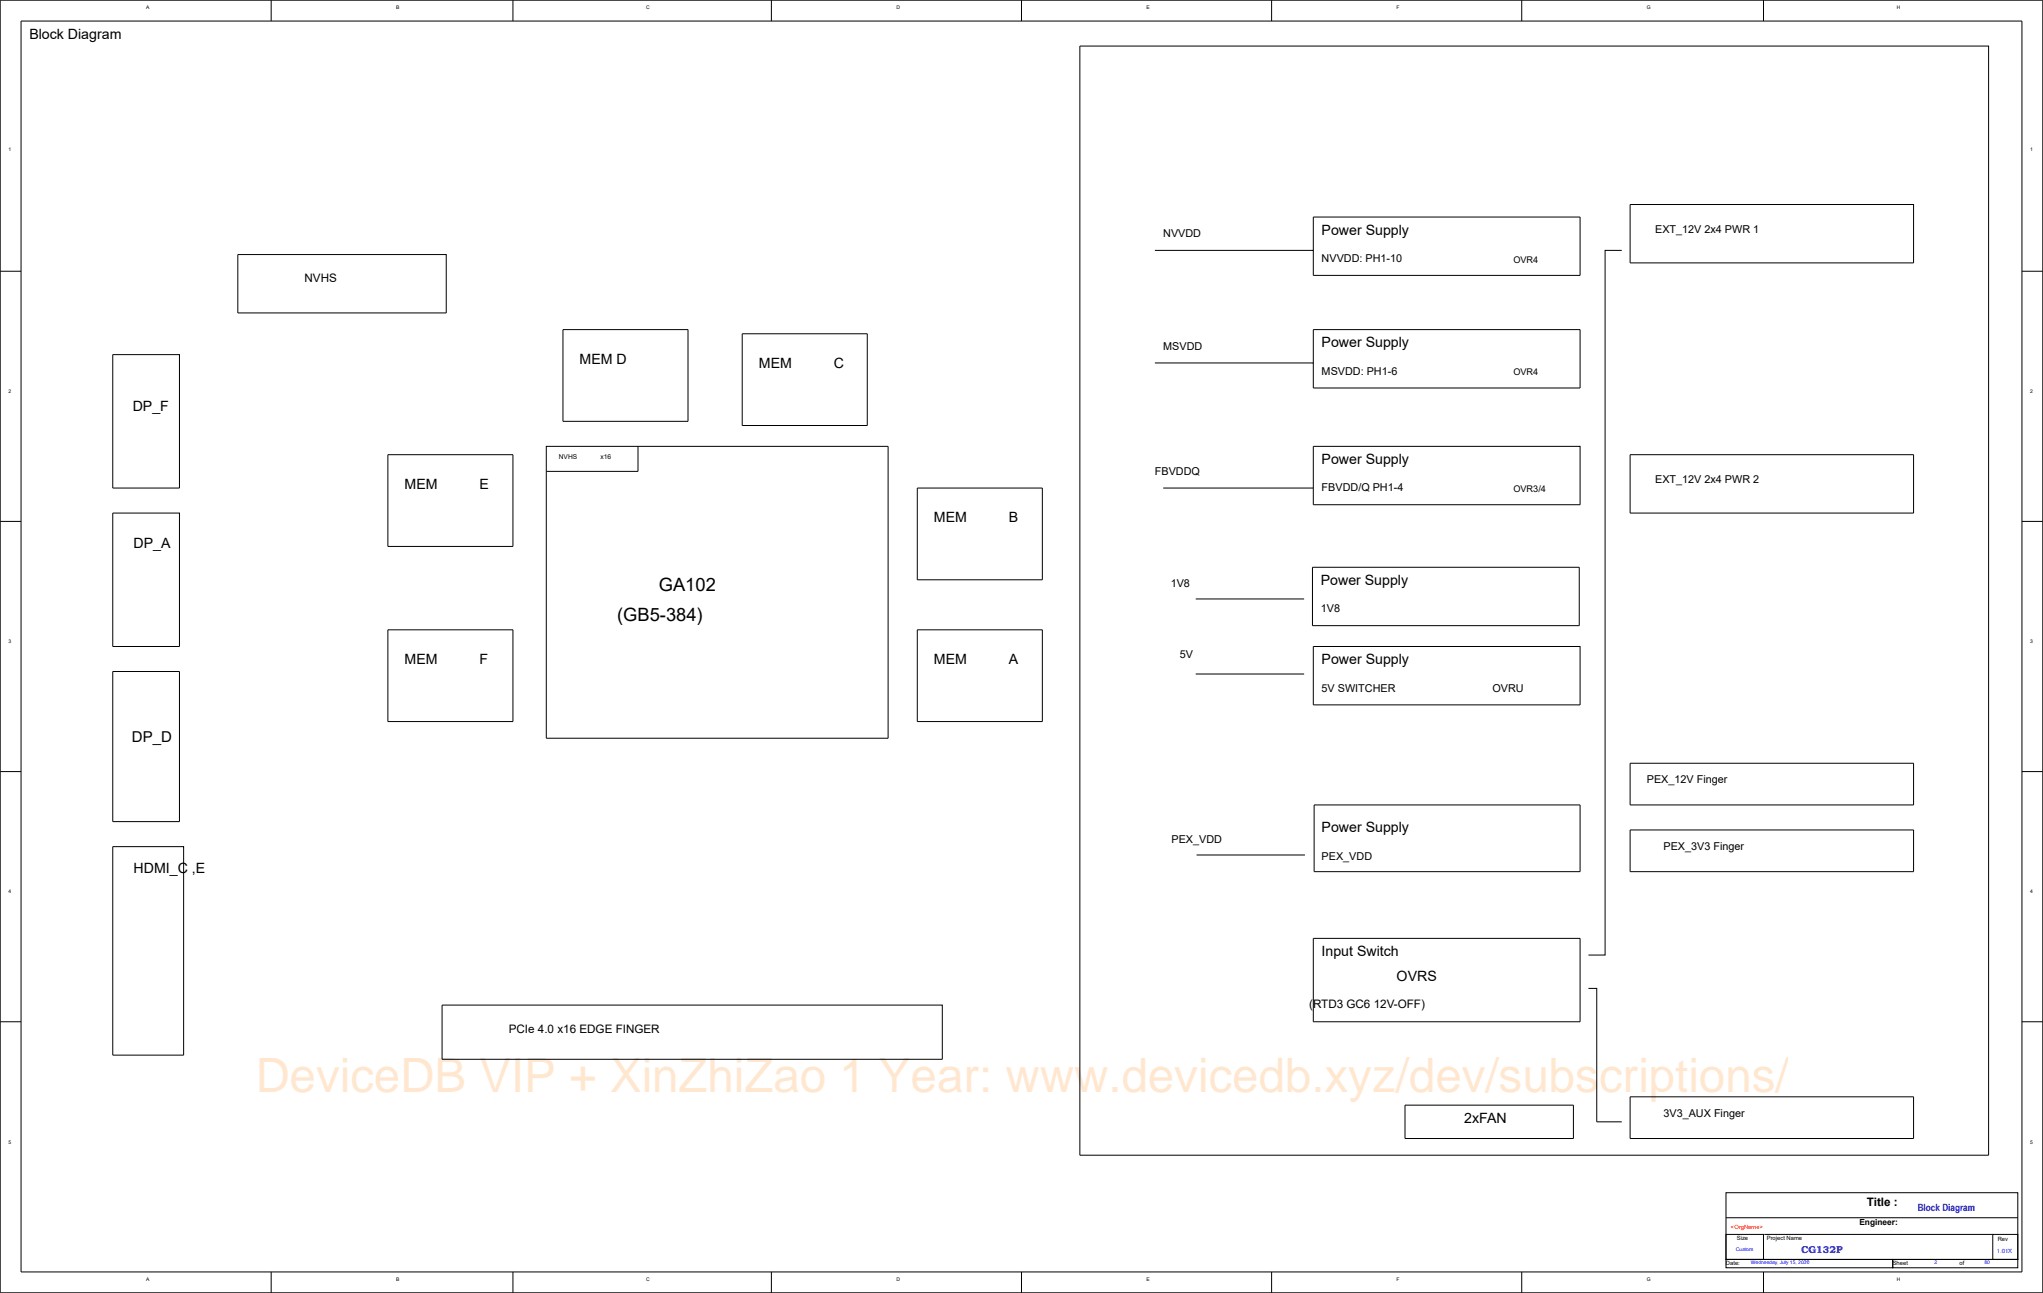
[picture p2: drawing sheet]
<svg xmlns="http://www.w3.org/2000/svg" width="271mm" height="172mm" viewBox="0 0 271 172" stroke-linecap="round" stroke-linejoin="round" font-family="sans-serif">
<defs><g id="words">
<text font-size="6.3" fill="#ff8000" x="33.9" y="145">DeviceDB VIP + XinZhiZao 1 Year: www.devicedb.xyz/dev/subscriptions/</text>
<g font-size="2.4">
<text x="82" y="82.4">(GB5-384)</text>
<text x="87.5" y="78.5">GA102</text>
</g>
<text font-size="2" x="17.5" y="98.6">DP_D</text>
<g font-size="1.9">
<text x="3.9" y="5.1">Block Diagram</text>
<text x="175.5" y="31.1">Power Supply</text>
<text x="175.5" y="46.1">Power Supply</text>
<text x="77" y="48.3">MEM D</text>
<text x="100.8" y="48.9">MEM</text>
<text x="110.8" y="48.9">C</text>
<text x="17.6" y="54.6">DP_F</text>
<text x="53.7" y="64.9">MEM</text>
<text x="63.7" y="64.9">E</text>
<text x="175.5" y="61.6">Power Supply</text>
<text x="124" y="69.3">MEM</text>
<text x="134" y="69.3">B</text>
<text x="17.7" y="72.8">DP_A</text>
<text x="175.4" y="77.6">Power Supply</text>
<text x="53.7" y="88.2">MEM</text>
<text x="63.7" y="88.2">F</text>
<text x="124" y="88.2">MEM</text>
<text x="134" y="88.2">A</text>
<text x="175.5" y="88.2">Power Supply</text>
<text x="175.5" y="110.5">Power Supply</text>
<text x="17.7" y="116">HDMI_C ,E</text>
<text x="175.5" y="126.9">Input Switch</text>
<text x="185.5" y="130.2">OVRS</text>
<text x="194.5" y="149.1">2xFAN</text>
</g>
<g font-size="1.6">
<text x="40.4" y="37.5">NVHS</text>
<text x="67.6" y="137.1">PCIe 4.0 x16 EDGE FINGER</text>
<text x="173.9" y="133.8">(RTD3 GC6 12V-OFF)</text>
<text x="248" y="160.1">Title :</text>
</g>
<g font-size="1.4">
<text x="154.5" y="31.5">NVVDD</text>
<text x="175.5" y="34.8">NVVDD: PH1-10</text>
<text x="219.8" y="30.9">EXT_12V 2x4 PWR 1</text>
<text x="154.5" y="46.4">MSVDD</text>
<text x="175.5" y="49.7">MSVDD: PH1-6</text>
<text x="153.4" y="63">FBVDDQ</text>
<text x="175.5" y="65.2">FBVDD/Q PH1-4</text>
<text x="219.8" y="64.1">EXT_12V 2x4 PWR 2</text>
<text x="155.5" y="78">1V8</text>
<text x="175.4" y="81.3">1V8</text>
<text x="156.7" y="87.4">5V</text>
<text x="175.5" y="91.8">5V SWITCHER</text>
<text x="198.2" y="91.8">OVRU</text>
<text x="218.7" y="104">PEX_12V Finger</text>
<text x="155.6" y="112">PEX_VDD</text>
<text x="220.9" y="112.9">PEX_3V3 Finger</text>
<text x="175.5" y="114.2">PEX_VDD</text>
<text x="220.9" y="148.3">3V3_AUX Finger</text>
</g>
<g font-size="1.3" fill="#00f">
<text x="254.7" y="160.8">Block Diagram</text>
<text x="239.2" y="166.3">CG132P</text>
</g>
<g font-size="1.2">
<text x="201" y="34.9">OVR4</text>
<text x="201" y="49.9">OVR4</text>
<text x="201" y="65.4">OVR3/4</text>
</g>
<text font-size="1.1" x="247" y="162.7">Engineer:</text>
<g font-size=".9">
<text x="74.2" y="60.9">NVHS</text>
<text x="79.8" y="60.9">x16</text>
</g>
<g font-size=".8">
<text x="229.2" y="167.9">Date:</text>
<text x="230.7" y="164.6">Size</text>
<text x="234.7" y="164.6">Project Name</text>
<text x="251.4" y="167.9">Sheet</text>
<text x="260.2" y="167.9">of</text>
<text x="265.3" y="164.7">Rev</text>
</g>
<text font-size=".8" fill="#f00" x="229.9" y="163.1">&lt;OrgName&gt;</text>
<text font-size=".8" fill="#00f" x="265.2" y="166.3">1.01X</text>
<g font-size=".7">
<text x="19.4" y="1.2">A</text>
<text x="52.6" y="1.2">B</text>
<text x="85.8" y="1.2">C</text>
<text x="119.1" y="1.2">D</text>
<text x="152.3" y="1.2">E</text>
<text x="185.5" y="1.2">F</text>
<text x="218.7" y="1.2">G</text>
<text x="251.9" y="1.2">H</text>
<text x="1.1" y="20.1">1</text>
<text x="269.7" y="20.1">1</text>
<text x="1.1" y="52.2">2</text>
<text x="269.7" y="52.2">2</text>
<text x="1.1" y="85.4">3</text>
<text x="269.7" y="85.4">3</text>
<text x="1.1" y="118.6">4</text>
<text x="269.7" y="118.6">4</text>
<text x="1.1" y="151.8">5</text>
<text x="269.7" y="151.8">5</text>
<text x="19.4" y="170.1">A</text>
<text x="52.6" y="170.1">B</text>
<text x="85.8" y="170.1">C</text>
<text x="119.1" y="170.1">D</text>
<text x="152.3" y="170.1">E</text>
<text x="185.5" y="170.1">F</text>
<text x="218.7" y="170.1">G</text>
<text x="251.9" y="170.1">H</text>
</g>
<g font-size=".7" fill="#00f">
<text x="230.6" y="166.1">Custom</text>
<text x="232.6" y="167.9">Wednesday, July 15, 2020</text>
<text x="256.9" y="167.9">2</text>
<text x="263.6" y="167.9">80</text>
</g>
</g></defs>
<g fill="none" stroke="#000" stroke-width=".13">
<path d="M0 0h271.3v171.7h-271.3zM2.8 2.8h265.7v166.1h-265.7zM36 0v2.8M68.1 0v2.8M102.5 0v2.8M135.7 0v2.8M143.4 6.1h120.7v147.3h-120.7zM168.9 0v2.8M202.1 0v2.8M234.2 0v2.8M0 36h2.8M31.6 33.8h27.7v7.8h-27.7z"/>
<path d="M174.4 33.2v-4.4h35.5v7.8h-35.5v-3.4h-21M215.4 33.2h-2.2v93.6h-2.2M216.5 27.2h37.7v7.7h-37.7zM268.5 36h2.8M15 47.1h8.8v17.7h-8.8zM74.8 43.8h16.6v12.1h-16.6zM84.7 59.3h-12.1v3.3M84.7 59.3h33.3v38.7h-45.4v-35.4M84.7 59.3v3.3h-12.1M98.6 44.3h16.6v12.2h-16.6zM174.4 48.2v-4.4h35.5v7.7h-35.5v-3.3h-21M174.4 59.3h35.5v7.7h-35.5z"/>
<path d="M0 69.2h2.8M15 68.1h8.8v17.7h-8.8zM51.5 60.4h16.6v12.2h-16.6zM121.8 64.8h16.6v12.2h-16.6zM154.5 64.8h19.9M158.8 79.5h14.4M174.3 75.3h35.4v7.8h-35.4zM216.5 60.4h37.7v7.7h-37.7zM268.5 69.2h2.8M15 89.2h8.8v19.9h-8.8zM51.5 83.6h16.6v12.2h-16.6zM121.8 83.6h16.6v12.2h-16.6z"/>
<path d="M158.8 89.5h14.4M174.4 85.8h35.5v7.8h-35.5zM0 102.5h2.8M15 112.4h9.4v27.7h-9.4zM158.9 113.5h14.4M174.5 106.9h35.4v8.8h-35.4zM216.5 101.3h37.7v5.6h-37.7zM216.5 110.2h37.7v5.5h-37.7zM268.5 102.5h2.8M0 135.7h2.8M58.7 133.5h66.5v7.2h-66.5zM174.4 124.6h35.5v11.1h-35.5z"/>
<path d="M211 131.2h1.1v17.8h3.3M268.5 135.7h2.8M186.6 146.7h22.4v4.5h-22.4zM216.5 145.6h37.7v5.6h-37.7zM229.2 158.4h38.8v8.8h-38.8zM36 168.9v2.8M68.1 168.9v2.8M102.5 168.9v2.8M135.7 168.9v2.8M168.9 168.9v2.8M202.1 168.9v2.8M229.2 163.9h5v3.3h-5z"/>
<path d="M229.2 167.2h22.2v1.1h-22.2zM229.2 161.7h38.8M234.2 168.9v2.8M234.3 163.9h30.4M251.4 167.2h16.6v1.1h-16.6zM264.7 163.9h3.3v3.3h-3.3z"/>
</g>
<use href="#words"/>
</svg>
